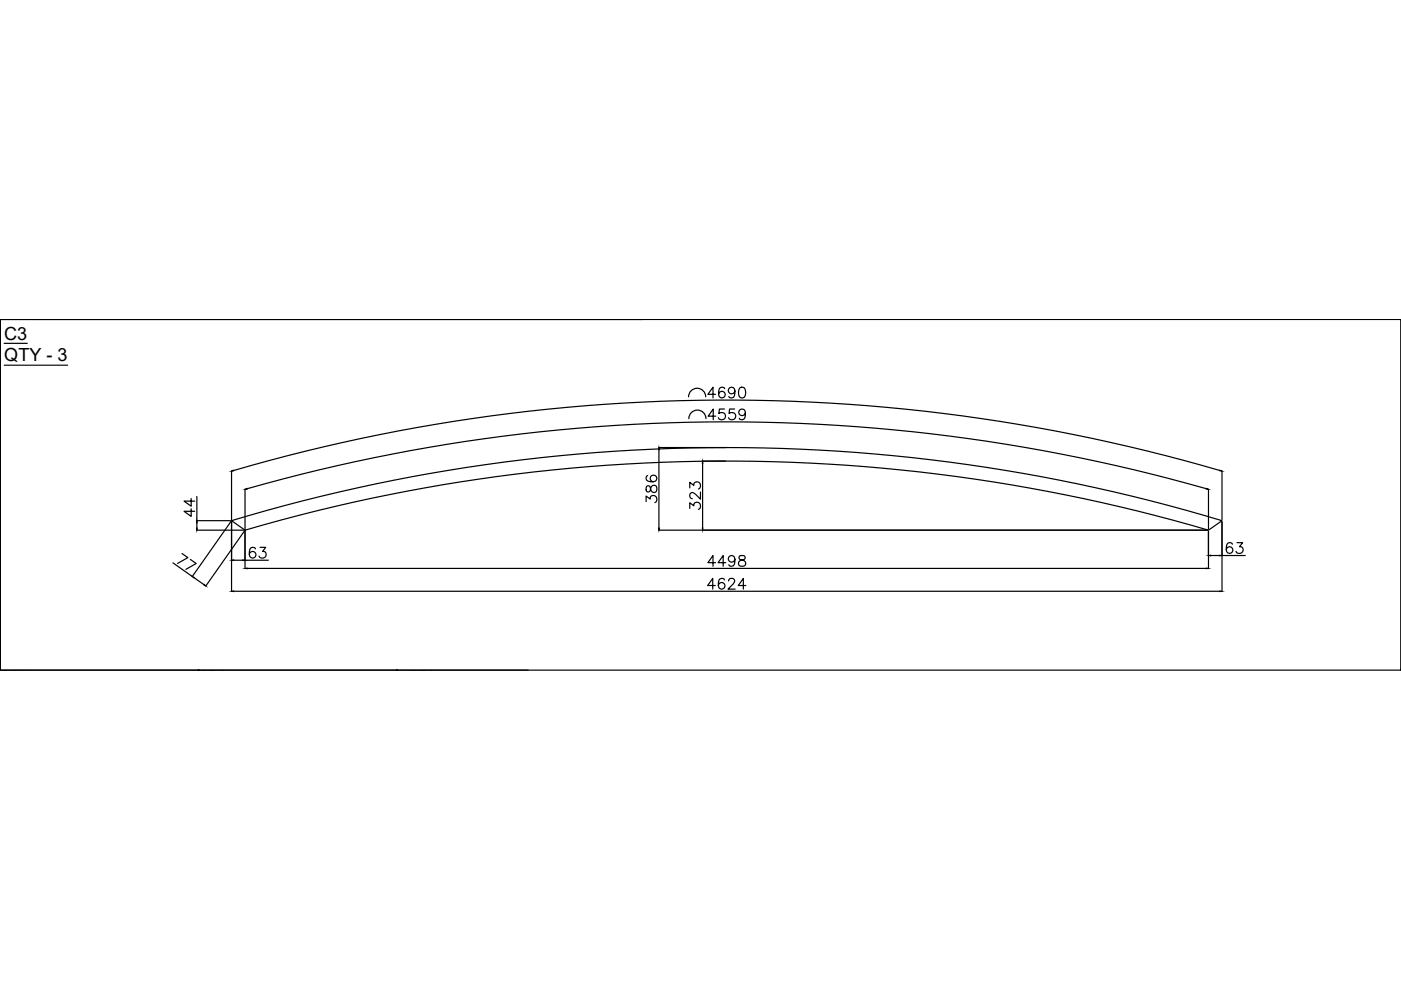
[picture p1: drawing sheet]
<svg xmlns="http://www.w3.org/2000/svg" width="297mm" height="210mm" viewBox="0 0 297 210" stroke-linecap="round" stroke-linejoin="round" font-family="sans-serif">
<defs><g id="words">
<g font-size="3.8">
<text x=".9" y="72">C3</text>
<text x=".9" y="76.6">QTY - 3</text>
</g>
<g font-size="3.1">
<text x=".2" y="144.5">SP7</text>
<text x="42.3" y="144.5">SP8</text>
<text x="86.7" y="144.4">SP9</text>
</g>
</g></defs>
<!-- layer: 0 -->
<g fill="none" stroke="#000" stroke-width=".25">
<path d="M.1 67.7h.1M.1 67.7v74.4h296.9v-74.4h-296.9v74.4h111.9M.1 67.7h136.2M.9 72.8h4.9M.9 77.4h13.4M297 67.7h.1M297 67.7v74.4M49.1 99.8v10.4M49.5 99.8a373.4 373.4 0 0 1 209.2 0M139.7 94.9h14.2M139.7 95.3v16.7M146 84.1a1.82 1.82 0 0 1 1.8-1.8 1.82 1.82 0 0 1 1.8 1.8"/>
<path d="M146 88.8a1.82 1.82 0 0 1 1.9-1.9 1.82 1.82 0 0 1 1.8 1.9M148.9 97.8h5M149 98.2v13.8M151.7 83.6h-1.6l1.1-1.5v2.3M151.8 88.2h-1.7l1.1-1.5v2.3M153.6 86.7h-1.1l-.1 1a.8 .8 0 0 1 1.2 0 .8 .8 0 0 1-.1 1.2 .8 .8 0 0 1-1.2-.3M153.7 82.4a.67 .67 0 0 0-1-.2 1.36 1.36 0 0 0 .3 2.2 .71 .71 0 0 0 .8-.7 .71 .71 0 0 0-.7-.7 .71 .71 0 0 0-.7 .6M155.8 86.7h-1.1l-.1 1a.8 .8 0 0 1 1.2 0 .8 .8 0 0 1-.2 1.2 .8 .8 0 0 1-1.1-.3M155.8 82.9a.71 .71 0 0 1-1 .6 .71 .71 0 0 1-.2-1.2 .71 .71 0 0 1 1.1 .1 2.06 2.06 0 0 1-.2 1.9 .66 .66 0 0 1-1-.3M156.9 82.2a.75 .75 0 0 1 1.1 .3 1.86 1.86 0 0 1-.2 1.8 .72 .72 0 0 1-1.1-.4 1.92 1.92 0 0 1 .2-1.7zM158 87.5a.71 .71 0 0 1-.9 .6 .71 .71 0 0 1-.3-1.1 .71 .71 0 0 1 1.1 0 2.05 2.05 0 0 1-.2 1.9 .67 .67 0 0 1-1-.2M259.1 99.8v10.4"/>
<path d="M36.7 119.3l4.1 2.9M38.6 117.4l1.2 .8-2.2 1.3M40.4 118.6l1.2 .9-2.2 1.2M40.5 107.9v1.6l-1.5-1.1h2.3M40.5 105.7v1.6l-1.5-1.1h2.3M41.7 112.4h10M41.7 110.4h7.2M41.7 105.3v5.1M41.7 110.9v1.1M49 110.6l-8.3 11.7M49.1 110.4a363.3 363.3 0 0 1 210 0l-2.9 2a363.3 363.3 0 0 0-204.2 0zM49.1 110.6v14.8"/>
<path d="M49.5 118.8h2M51.8 112.6l-8.2 11.7M52 103.7v8.5M52 112.6v8M52 118.8h4.9M52.4 103.6a371.8 371.8 0 0 1 203.4 0M54.2 116.4a.67 .67 0 0 0-1-.2 1.74 1.74 0 0 0 0 2 .71 .71 0 0 0 1-.3 .71 .71 0 0 0-.5-1 .71 .71 0 0 0-.8 .7M55.1 116h1.2l-.6 .9a.76 .76 0 0 1 .7 1.1 .76 .76 0 0 1-1.3 .2l-.2-.3M137 106.4v-1.2l.9 .6a.76 .76 0 0 1 1-.7 .76 .76 0 0 1 .2 1.3l-.3 .2M137.1 103.1a.86 .86 0 0 0 .2 1.2l.4-.1 .2-.2a.84 .84 0 0 1 .2-.9 .84 .84 0 0 1 .9-.1 .81 .81 0 0 1 .3 .9 .81 .81 0 0 1-.8 .5 1.04 1.04 0 0 1-.6-1.1 .46 .46 0 0 0-.8-.2zM137.3 100.8a.67 .67 0 0 0-.2 1 1.36 1.36 0 0 0 2.2-.3 .71 .71 0 0 0-.7-.8 .71 .71 0 0 0-.8 .7 .71 .71 0 0 0 .7 .7M139.7 112.4h116.3"/>
<path d="M146.2 107.8v-1.2l.9 .6a.76 .76 0 0 1 1.1-.6 .76 .76 0 0 1 .2 1.2l-.3 .2M146.2 103.5v-1.2l.9 .6a.76 .76 0 0 1 1.1-.7 .76 .76 0 0 1 .2 1.3l-.3 .2M148.5 104.3v1.5l-1.1-1a.69 .69 0 0 0-.9-.3l-.3 .4v.4l.3 .3 .3 .1M151.7 119.3h-1.6l1.1-1.5v2.3M153.9 119.3h-1.7l1.1-1.5v2.3M155.8 118.5a.71 .71 0 0 1-1 .6 .71 .71 0 0 1-.2-1.1 .71 .71 0 0 1 1.1 .1 2.09 2.09 0 0 1-.2 1.9 .67 .67 0 0 1-1-.3M156.8 117.9a.46 .46 0 0 0 .2 .8 .84 .84 0 0 1 .9 .2 .84 .84 0 0 1 .1 .9 .81 .81 0 0 1-.9 .3 .81 .81 0 0 1-.5-.8 1.02 1.02 0 0 1 1.1-.6 .46 .46 0 0 0 .2-.8zM256.2 103.7v8.5M256.2 112.6v8M256.7 117.8h1.9M259.1 110.6v14.8M259.1 117.8h4.9"/>
<path d="M261.3 115.4a.65 .65 0 0 0-.6-.4 .65 .65 0 0 0-.6 .5 1.68 1.68 0 0 0 .2 1.7 .7 .7 0 0 0 1-.3 .7 .7 0 0 0-.4-.9 .7 .7 0 0 0-.9 .6M262.3 115.1h1.2l-.7 .8a.73 .73 0 0 1 .8 .9 .73 .73 0 0 1-1 .5l-.3-.1-.2-.3M41.1 122.5l2.2 1.5M49.5 125.4h209.1M52.4 120.5h203.4M151.7 124.1h-1.7l1.1-1.5v2.3M153.6 123a.67 .67 0 0 0-1-.3 1.75 1.75 0 0 0 0 2.1 .71 .71 0 0 0 1.1-.3 .71 .71 0 0 0-.5-1 .71 .71 0 0 0-.9 .6M154.5 123.2l.1-.3 .3-.3 .7 .1a.53 .53 0 0 1 .1 .8l-1.3 1.4h1.5M158.1 124.1h-1.6l1.1-1.5v2.3M297 142.1h.1"/>
</g>
<g fill="#000" stroke="#000" stroke-width=".21">
<path d="M49.1 99.9l.4-.2v.1zM139.7 94.9l.1 .4h-.2zM149 97.8v.4h-.1zM258.7 99.7l.4 .2-.5-.1zM41.7 112h.1l-.1 .4zM41.7 110.4l.1 .5h-.1zM49.1 118.8l.4-.1v.2zM51.5 118.7l.5 .1-.5 .1zM52 103.8l.4-.2v.1zM139.6 112h.2l-.1 .4zM148.9 112h.1v.4zM255.8 103.6l.4 .2-.4-.1z"/>
<path d="M256.2 117.8l.5-.1v.2zM258.6 117.7l.5 .1-.5 .1zM40.8 122.2l.4 .2-.1 .1zM43.3 123.9l.3 .3-.4-.2zM49.1 125.4l.4-.1v.1zM52 120.5l.4-.1v.2zM255.8 120.4l.4 .1-.4 .1zM258.6 125.3l.5 .1h-.5z"/>
<circle cx=".1" cy="142.1" r=".1"/>
<circle cx="42.1" cy="142.1" r=".11"/>
<circle cx="84.1" cy="142.1" r=".11"/>
</g>
<use href="#words"/>
</svg>
